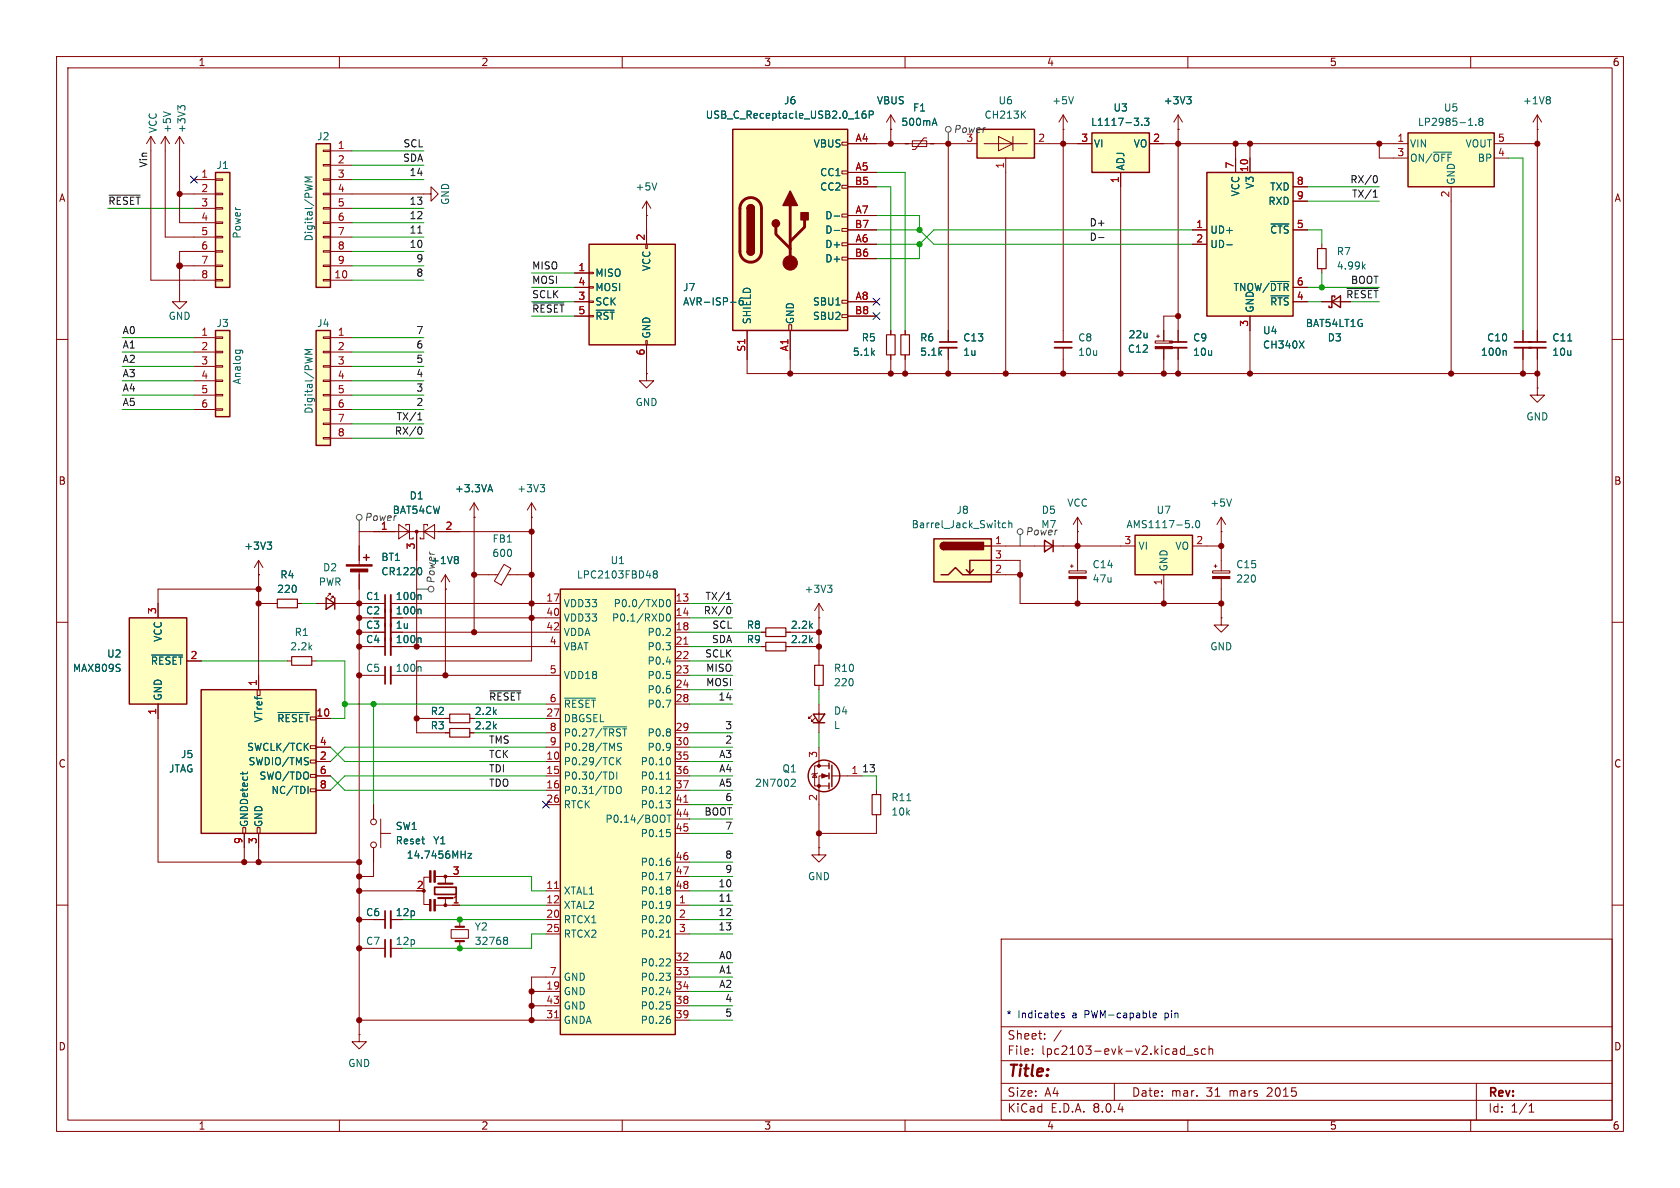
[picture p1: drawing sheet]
<svg xmlns="http://www.w3.org/2000/svg" width="297mm" height="210mm" viewBox="0 0 297 210" stroke-linecap="round" stroke-linejoin="round" font-family="sans-serif">
<defs><g id="words">
<text font-size="2.8" fill="#840000" x="178" y="190.9">Title:</text>
<g font-size="2.1" fill="#840000">
<text x="178" y="184">Sheet:</text>
<text x="178" y="186.7">File:</text>
<text x="184.1" y="186.7">lpc2103-evk-v2.kicad_sch</text>
<text x="178" y="196.9">KiCad</text>
<text x="178" y="194.1">Size:</text>
<text x="184.7" y="194.1">A4</text>
<text x="185.7" y="196.9">E.D.A.</text>
<text x="193.3" y="196.9">8.0.4</text>
<text x="200" y="194.1">Date:</text>
<text x="207" y="194.1">mar.</text>
<text x="213.3" y="194.1">31</text>
<text x="217.5" y="194.1">mars</text>
<text x="224.3" y="194.1">2015</text>
<text x="263" y="194.3">Rev:</text>
<text x="263" y="196.9">Id:</text>
<text x="267.1" y="196.9">1/1</text>
</g>
<g font-size="1.8" fill="#840000">
<text x="35" y="11.9">1</text>
<text x="85" y="11.9">2</text>
<text x="135" y="11.9">3</text>
<text x="185" y="11.9">4</text>
<text x="235" y="11.9">5</text>
<text x="285" y="11.9">6</text>
<text x="10.3" y="35.9">A</text>
<text x="285.3" y="35.9">A</text>
<text x="10.3" y="85.9">B</text>
<text x="285.3" y="85.9">B</text>
<text x="10.3" y="135.9">C</text>
<text x="285.3" y="135.9">C</text>
<text x="10.3" y="185.9">D</text>
<text x="285.3" y="185.9">D</text>
<text x="35" y="199.9">1</text>
<text x="85" y="199.9">2</text>
<text x="135" y="199.9">3</text>
<text x="185" y="199.9">4</text>
<text x="235" y="199.9">5</text>
<text x="285" y="199.9">6</text>
</g>
<g font-size="1.8" fill="#006464">
<text x="27.9" y="23.6" transform="rotate(-90 27.9 23.6)">VCC</text>
<text x="30.4" y="23.6" transform="rotate(-90 30.4 23.6)">+5V</text>
<text x="33" y="23.6" transform="rotate(-90 33 23.6)">+3V3</text>
<text x="124.7" y="21.2">USB_C_Receptacle_USB2.0_16P</text>
<text x="138.5" y="18.6">J6</text>
<text x="154.9" y="18.6">VBUS</text>
<text x="159.3" y="22.5">500mA</text>
<text x="161.3" y="19.9">F1</text>
<text x="173.9" y="21.2">CH213K</text>
<text x="176.4" y="18.6">U6</text>
<text x="185.9" y="18.6">+5V</text>
<text x="192.8" y="22.5">L1117-3.3</text>
<text x="196.7" y="19.9">U3</text>
<text x="205.6" y="18.6">+3V3</text>
<text x="250.6" y="22.5">LP2985-1.8</text>
<text x="255.2" y="19.9">U5</text>
<text x="269.1" y="18.6">+1V8</text>
<text x="56" y="25">J2</text>
<text x="143.7" y="26.3">VBUS</text>
<text x="193.3" y="26.3">VI</text>
<text x="200.3" y="26.3">VO</text>
<text x="249.2" y="26.3">VIN</text>
<text x="249.2" y="28.8">ON/~{OFF}</text>
<text x="259" y="26.3">VOUT</text>
<text x="261.2" y="28.8">BP</text>
<text x="38.2" y="30.1">J1</text>
<text x="112.3" y="33.9">+5V</text>
<text x="144.9" y="31.3">CC1</text>
<text x="144.9" y="33.9">CC2</text>
<text x="199" y="30.2" transform="rotate(-90 199 30.2)">ADJ</text>
<text x="219.3" y="34.8" transform="rotate(-90 219.3 34.8)">VCC</text>
<text x="221.8" y="33.5" transform="rotate(-90 221.8 33.5)">V3</text>
<text x="224.4" y="33.9">TXD</text>
<text x="257.4" y="32.8" transform="rotate(-90 257.4 32.8)">GND</text>
<text x="79.6" y="36.3" transform="rotate(-90 79.6 36.3)">GND</text>
<text x="145.8" y="39">D-</text>
<text x="145.8" y="41.5">D-</text>
<text x="213.9" y="41.5">UD+</text>
<text x="224.1" y="36.4">RXD</text>
<text x="224.4" y="41.5">~{CTS}</text>
<text x="42.8" y="42.3" transform="rotate(-90 42.8 42.3)">Power</text>
<text x="55.5" y="42.8" transform="rotate(-90 55.5 42.8)">Digital/PWM</text>
<text x="145.8" y="44">D+</text>
<text x="145.8" y="46.6">D+</text>
<text x="213.9" y="44">UD-</text>
<text x="236.2" y="45.3">R7</text>
<text x="236.2" y="47.9">4.99k</text>
<text x="105.2" y="49.1">MISO</text>
<text x="105.2" y="51.7">MOSI</text>
<text x="115.2" y="48" transform="rotate(-90 115.2 48)">VCC</text>
<text x="120.7" y="51.7">J7</text>
<text x="218" y="51.7">TNOW/~{DTR}</text>
<text x="29.7" y="56.7">GND</text>
<text x="38.2" y="58">J3</text>
<text x="56" y="58">J4</text>
<text x="105.2" y="54.2">SCK</text>
<text x="105.2" y="56.7">~{RST}</text>
<text x="115.2" y="59.9" transform="rotate(-90 115.2 59.9)">GND</text>
<text x="120.7" y="54.2">AVR-ISP-6</text>
<text x="132.9" y="57.4" transform="rotate(-90 132.9 57.4)">SHIELD</text>
<text x="140.6" y="57.4" transform="rotate(-90 140.6 57.4)">GND</text>
<text x="143.6" y="54.2">SBU1</text>
<text x="143.6" y="56.7">SBU2</text>
<text x="221.8" y="55.4" transform="rotate(-90 221.8 55.4)">GND</text>
<text x="223.2" y="59.3">U4</text>
<text x="224.4" y="54.2">~{RTS}</text>
<text x="230.8" y="58">BAT54LT1G</text>
<text x="150.7" y="63.1">5.1k</text>
<text x="152.2" y="60.6">R5</text>
<text x="162.6" y="60.6">R6</text>
<text x="162.6" y="63.1">5.1k</text>
<text x="170.2" y="63.1">1u</text>
<text x="170.2" y="60.6">C13</text>
<text x="190.5" y="60.6">C8</text>
<text x="190.5" y="63.1">10u</text>
<text x="199.3" y="62.5">C12</text>
<text x="199.4" y="60">22u</text>
<text x="210.8" y="60.6">C9</text>
<text x="210.8" y="63.1">10u</text>
<text x="223.2" y="61.8">CH340X</text>
<text x="234.6" y="60.6">D3</text>
<text x="261.7" y="63.1">100n</text>
<text x="262.8" y="60.6">C10</text>
<text x="274.3" y="60.6">C11</text>
<text x="274.3" y="63.1">10u</text>
<text x="42.8" y="68" transform="rotate(-90 42.8 68)">Analog</text>
<text x="112.3" y="72">GND</text>
<text x="55.5" y="73.2" transform="rotate(-90 55.5 73.2)">Digital/PWM</text>
<text x="269.7" y="74.5">GND</text>
<text x="72.3" y="88.5">D1</text>
<text x="80.3" y="87.2">+3.3VA</text>
<text x="91.3" y="87.2">+3V3</text>
<text x="188.6" y="89.8">VCC</text>
<text x="213.9" y="89.8">+5V</text>
<text x="64.4" y="92.3">Power</text>
<text x="69.3" y="91">BAT54CW</text>
<text x="161.1" y="93.6">Barrel_Jack_Switch</text>
<text x="169" y="91">J8</text>
<text x="184.1" y="91">D5</text>
<text x="199" y="93.6">AMS1117-5.0</text>
<text x="204.4" y="91">U7</text>
<text x="43.1" y="97.4">+3V3</text>
<text x="57" y="101.2">D2</text>
<text x="67.3" y="99.4">BT1</text>
<text x="67.3" y="101.9">CR1220</text>
<text x="76.1" y="99.9">+1V8</text>
<text x="86.9" y="98.7">600</text>
<text x="87" y="96.1">FB1</text>
<text x="107.8" y="99.9">U1</text>
<text x="193" y="100.6">C14</text>
<text x="201.2" y="97.4">VI</text>
<text x="206.6" y="101.1" transform="rotate(-90 206.6 101.1)">GND</text>
<text x="207.7" y="97.4">VO</text>
<text x="218.4" y="100.6">C15</text>
<text x="48.9" y="105">220</text>
<text x="49.5" y="102.5">R4</text>
<text x="56.3" y="103.7">PWR</text>
<text x="64.6" y="106.3">C1</text>
<text x="69.9" y="106.3">100n</text>
<text x="99.6" y="107.5">VDD33</text>
<text x="101.9" y="102.5">LPC2103FBD48</text>
<text x="108.4" y="107.5">P0.0/TXD0</text>
<text x="142.1" y="105">+3V3</text>
<text x="193" y="103.2">47u</text>
<text x="218.4" y="103.2">220</text>
<text x="28.8" y="113.6" transform="rotate(-90 28.8 113.6)">VCC</text>
<text x="52" y="112.6">R1</text>
<text x="64.6" y="113.9">C4</text>
<text x="64.6" y="108.8">C2</text>
<text x="64.6" y="111.4">C3</text>
<text x="69.9" y="113.9">100n</text>
<text x="69.9" y="108.8">100n</text>
<text x="69.9" y="111.4">1u</text>
<text x="99.6" y="110.1">VDD33</text>
<text x="99.6" y="112.6">VDDA</text>
<text x="108.1" y="110.1">P0.1/RXD0</text>
<text x="114.4" y="112.6">P0.2</text>
<text x="131.9" y="113.9">R9</text>
<text x="131.9" y="111.4">R8</text>
<text x="139.7" y="113.9">2.2k</text>
<text x="139.7" y="111.4">2.2k</text>
<text x="12.8" y="119">MAX809S</text>
<text x="18.8" y="116.4">U2</text>
<text x="26.6" y="117.7">~{RESET}</text>
<text x="51.2" y="115.2">2.2k</text>
<text x="64.6" y="119">C5</text>
<text x="69.9" y="119">100n</text>
<text x="99.6" y="115.2">VBAT</text>
<text x="114.4" y="115.2">P0.3</text>
<text x="114.4" y="117.7">P0.4</text>
<text x="147.3" y="119">R10</text>
<text x="213.9" y="115.2">GND</text>
<text x="28.8" y="124" transform="rotate(-90 28.8 124)">GND</text>
<text x="99.6" y="120.2">VDD18</text>
<text x="99.6" y="125.3">~{RESET}</text>
<text x="114.4" y="120.2">P0.5</text>
<text x="114.4" y="122.8">P0.6</text>
<text x="114.4" y="125.3">P0.7</text>
<text x="147.3" y="121.5">220</text>
<text x="46.6" y="127.8" transform="rotate(-90 46.6 127.8)">VTref</text>
<text x="48.9" y="127.9">~{RESET}</text>
<text x="76" y="126.6">R2</text>
<text x="76" y="129.1">R3</text>
<text x="83.8" y="126.6">2.2k</text>
<text x="83.8" y="129.1">2.2k</text>
<text x="99.6" y="127.9">DBGSEL</text>
<text x="99.6" y="130.4">P0.27/~{TRST}</text>
<text x="114.4" y="130.4">P0.8</text>
<text x="147.3" y="126.5">D4</text>
<text x="147.3" y="129.1">L</text>
<text x="29.8" y="136.8">JTAG</text>
<text x="31.9" y="134.2">J5</text>
<text x="43.6" y="132.9">SWCLK/TCK</text>
<text x="43.8" y="135.5">SWDIO/TMS</text>
<text x="99.6" y="135.5">P0.29/TCK</text>
<text x="99.6" y="132.9">P0.28/TMS</text>
<text x="113.2" y="135.5">P0.10</text>
<text x="114.4" y="132.9">P0.9</text>
<text x="138.2" y="136.8">Q1</text>
<text x="45.8" y="138">SWO/TDO</text>
<text x="47.9" y="140.6">NC/TDI</text>
<text x="99.6" y="138">P0.30/TDI</text>
<text x="99.6" y="140.6">P0.31/TDO</text>
<text x="99.6" y="143.1">RTCK</text>
<text x="113.2" y="138">P0.11</text>
<text x="113.2" y="140.6">P0.12</text>
<text x="113.2" y="143.1">P0.13</text>
<text x="133.4" y="139.3">2N7002</text>
<text x="157.5" y="141.8">R11</text>
<text x="44" y="146.3" transform="rotate(-90 44 146.3)">GNDDetect</text>
<text x="46.6" y="146.3" transform="rotate(-90 46.6 146.3)">GND</text>
<text x="69.9" y="146.9">SW1</text>
<text x="69.9" y="149.5">Reset</text>
<text x="76.5" y="149.5">Y1</text>
<text x="106.9" y="145.6">P0.14/BOOT</text>
<text x="113.2" y="148.2">P0.15</text>
<text x="157.5" y="144.4">10k</text>
<text x="71.8" y="152">14.7456MHz</text>
<text x="113.2" y="153.3">P0.16</text>
<text x="113.2" y="155.8">P0.17</text>
<text x="142.7" y="155.8">GND</text>
<text x="99.6" y="158.3">XTAL1</text>
<text x="99.6" y="160.9">XTAL2</text>
<text x="113.2" y="160.9">P0.19</text>
<text x="113.2" y="158.3">P0.18</text>
<text x="64.6" y="162.2">C6</text>
<text x="64.6" y="167.2">C7</text>
<text x="69.9" y="162.2">12p</text>
<text x="69.9" y="167.2">12p</text>
<text x="83.8" y="164.7">Y2</text>
<text x="83.8" y="167.2">32768</text>
<text x="99.6" y="163.4">RTCX1</text>
<text x="99.6" y="166">RTCX2</text>
<text x="113.2" y="163.4">P0.20</text>
<text x="113.2" y="166">P0.21</text>
<text x="99.6" y="173.6">GND</text>
<text x="113.2" y="171">P0.22</text>
<text x="113.2" y="173.6">P0.23</text>
<text x="99.6" y="176.1">GND</text>
<text x="99.6" y="178.7">GND</text>
<text x="113.2" y="176.1">P0.24</text>
<text x="113.2" y="178.7">P0.25</text>
<text x="99.6" y="181.2">GNDA</text>
<text x="113.2" y="181.2">P0.26</text>
<text x="61.5" y="188.8">GND</text>
</g>
<g font-size="1.8" fill="#484848">
<text x="168.5" y="23.7">Power</text>
<text x="170.7" y="25.1">3</text>
<text x="181.2" y="94.8">Power</text>
<text x="184" y="93.6">M7</text>
<text x="77.1" y="103.3" transform="rotate(-90 77.1 103.3)">Power</text>
</g>
<g font-size="1.8" fill="#0f0f0f">
<text x="26.1" y="29.7" transform="rotate(-90 26.1 29.7)">Vin</text>
<text x="71.2" y="28.7">SDA</text>
<text x="71.2" y="26.1">SCL</text>
<text x="72.3" y="31.2">14</text>
<text x="238.6" y="32.5">RX/0</text>
<text x="238.9" y="35">TX/1</text>
<text x="19" y="36.3">~{RESET}</text>
<text x="72.3" y="38.8">12</text>
<text x="72.3" y="41.4">11</text>
<text x="72.3" y="36.3">13</text>
<text x="192.5" y="40.1">D+</text>
<text x="72.3" y="43.9">10</text>
<text x="73.5" y="46.5">9</text>
<text x="94" y="47.7">MISO</text>
<text x="192.5" y="42.6">D-</text>
<text x="73.5" y="49">8</text>
<text x="94" y="52.8">SCLK</text>
<text x="94" y="50.3">MOSI</text>
<text x="237.9" y="52.8">~{RESET}</text>
<text x="238.7" y="50.3">BOOT</text>
<text x="21.6" y="59.2">A0</text>
<text x="73.5" y="59.2">7</text>
<text x="94" y="55.3">~{RESET}5</text>
<text x="21.6" y="64.2">A2</text>
<text x="21.6" y="61.7">A1</text>
<text x="73.5" y="61.7">6</text>
<text x="73.5" y="64.2">5</text>
<text x="21.6" y="66.8">A3</text>
<text x="21.6" y="69.3">A4</text>
<text x="21.6" y="71.9">A5</text>
<text x="73.5" y="71.9">2</text>
<text x="73.5" y="69.3">3</text>
<text x="73.5" y="66.8">4</text>
<text x="69.7" y="76.9">RX/0</text>
<text x="70" y="74.4">TX/1</text>
<text x="124.6" y="106.1">TX/1</text>
<text x="124.3" y="108.7">RX/0</text>
<text x="125.8" y="113.8">SDA</text>
<text x="125.8" y="111.2">SCL</text>
<text x="124.6" y="116.3">SCLK</text>
<text x="124.7" y="118.8">MISO</text>
<text x="86.4" y="123.9">~{RESET}</text>
<text x="124.7" y="121.4">MOSI</text>
<text x="126.9" y="123.9">14</text>
<text x="86.4" y="131.5">TMS</text>
<text x="128.1" y="129">3</text>
<text x="128.1" y="131.5">2</text>
<text x="86.4" y="134.1">TCK</text>
<text x="86.4" y="136.6">TDI</text>
<text x="127" y="134.1">A3</text>
<text x="127" y="136.6">A4</text>
<text x="152.3" y="136.6">13</text>
<text x="86.4" y="139.2">TDO</text>
<text x="127" y="139.2">A5</text>
<text x="128.1" y="141.7">6</text>
<text x="124.4" y="144.2">BOOT</text>
<text x="128.1" y="146.8">7</text>
<text x="128.1" y="151.9">8</text>
<text x="128.1" y="154.4">9</text>
<text x="126.9" y="159.5">11</text>
<text x="126.9" y="156.9">10</text>
<text x="126.9" y="164.6">13</text>
<text x="126.9" y="162">12</text>
<text x="127" y="172.2">A1</text>
<text x="127" y="169.6">A0</text>
<text x="127" y="174.7">A2</text>
<text x="128.1" y="179.8">5</text>
<text x="128.1" y="177.3">4</text>
</g>
<g font-size="1.8" fill="#a90000">
<text x="59.6" y="26.4">1</text>
<text x="59.6" y="29">2</text>
<text x="151.1" y="25.1">A4</text>
<text x="177.5" y="29.9" transform="rotate(-90 177.5 29.9)">1</text>
<text x="183.4" y="25.1">2</text>
<text x="191.1" y="25.1">3</text>
<text x="203.8" y="25.1">2</text>
<text x="218.2" y="29.9" transform="rotate(-90 218.2 29.9)">7</text>
<text x="246.9" y="25.1">1</text>
<text x="246.9" y="27.7">3</text>
<text x="264.7" y="27.7">4</text>
<text x="264.7" y="25.1">5</text>
<text x="35.5" y="31.5">1</text>
<text x="35.5" y="34">2</text>
<text x="59.6" y="31.5">3</text>
<text x="59.6" y="34">4</text>
<text x="151.1" y="32.8">B5</text>
<text x="151.1" y="30.2">A5</text>
<text x="197.9" y="32.5" transform="rotate(-90 197.9 32.5)">1</text>
<text x="220.7" y="30.5" transform="rotate(-90 220.7 30.5)">10</text>
<text x="229.2" y="32.8">8</text>
<text x="229.2" y="35.3">9</text>
<text x="256.3" y="35" transform="rotate(-90 256.3 35)">2</text>
<text x="35.5" y="36.6">3</text>
<text x="35.5" y="39.1">4</text>
<text x="35.5" y="41.7">5</text>
<text x="59.6" y="36.6">5</text>
<text x="59.6" y="39.1">6</text>
<text x="59.6" y="41.7">7</text>
<text x="151.1" y="40.4">B7</text>
<text x="151.1" y="37.8">A7</text>
<text x="211.4" y="40.4">1</text>
<text x="229.2" y="40.4">5</text>
<text x="35.5" y="44.2">6</text>
<text x="35.5" y="46.7">7</text>
<text x="59.6" y="44.2">8</text>
<text x="59.6" y="46.7">9</text>
<text x="114" y="42.6" transform="rotate(-90 114 42.6)">2</text>
<text x="151.1" y="45.5">B6</text>
<text x="151.1" y="42.9">A6</text>
<text x="211.4" y="42.9">2</text>
<text x="35.5" y="49.3">8</text>
<text x="59" y="49.3">10</text>
<text x="102.2" y="48">1</text>
<text x="102.2" y="53.1">3</text>
<text x="102.2" y="50.5">4</text>
<text x="151.1" y="53.1">A8</text>
<text x="229.2" y="53.1">4</text>
<text x="229.2" y="50.5">6</text>
<text x="35.5" y="59.4">1</text>
<text x="59.6" y="59.4">1</text>
<text x="102.2" y="55.6">5</text>
<text x="151.1" y="55.6">B8</text>
<text x="220.7" y="57.9" transform="rotate(-90 220.7 57.9)">3</text>
<text x="35.5" y="62">2</text>
<text x="35.5" y="64.5">3</text>
<text x="59.6" y="62">2</text>
<text x="59.6" y="64.5">3</text>
<text x="114" y="62.9" transform="rotate(-90 114 62.9)">6</text>
<text x="131.8" y="62.3" transform="rotate(-90 131.8 62.3)">S1</text>
<text x="139.4" y="62.2" transform="rotate(-90 139.4 62.2)">A1</text>
<text x="35.5" y="67.1">4</text>
<text x="35.5" y="69.6">5</text>
<text x="59.6" y="67.1">4</text>
<text x="59.6" y="69.6">5</text>
<text x="35.5" y="72.1">6</text>
<text x="59.6" y="72.1">6</text>
<text x="59.6" y="74.7">7</text>
<text x="59.6" y="77.2">8</text>
<text x="67.2" y="93.7">1</text>
<text x="78.7" y="93.7">2</text>
<text x="73.4" y="97.2" transform="rotate(-90 73.4 97.2)">3</text>
<text x="175.8" y="96.3">1</text>
<text x="175.8" y="101.3">2</text>
<text x="175.8" y="98.8">3</text>
<text x="198.7" y="96.3">3</text>
<text x="211.4" y="96.3">2</text>
<text x="96.5" y="106.4">17</text>
<text x="119.3" y="106.4">13</text>
<text x="205.5" y="103.6" transform="rotate(-90 205.5 103.6)">1</text>
<text x="27.7" y="108.7" transform="rotate(-90 27.7 108.7)">3</text>
<text x="96.5" y="109">40</text>
<text x="96.5" y="111.5">42</text>
<text x="119.3" y="109">14</text>
<text x="119.3" y="111.5">18</text>
<text x="33.6" y="116.6">2</text>
<text x="97.1" y="114">4</text>
<text x="97.1" y="119.1">5</text>
<text x="119.3" y="114">21</text>
<text x="119.3" y="116.6">22</text>
<text x="119.3" y="119.1">23</text>
<text x="45.5" y="121.4" transform="rotate(-90 45.5 121.4)">1</text>
<text x="97.1" y="124.2">6</text>
<text x="119.3" y="121.7">24</text>
<text x="119.3" y="124.2">28</text>
<text x="27.7" y="126.4" transform="rotate(-90 27.7 126.4)">1</text>
<text x="55.8" y="126.7">10</text>
<text x="56.4" y="131.8">4</text>
<text x="96.5" y="126.7">27</text>
<text x="97.1" y="129.3">8</text>
<text x="97.1" y="131.8">9</text>
<text x="119.3" y="129.3">29</text>
<text x="119.3" y="131.8">30</text>
<text x="56.4" y="134.4">2</text>
<text x="56.4" y="136.9">6</text>
<text x="96.5" y="134.4">10</text>
<text x="96.5" y="136.9">15</text>
<text x="119.3" y="134.4">35</text>
<text x="119.3" y="136.9">36</text>
<text x="144.5" y="134.1" transform="rotate(-90 144.5 134.1)">3</text>
<text x="150.4" y="136.9">1</text>
<text x="56.4" y="139.4">8</text>
<text x="96.5" y="139.4">16</text>
<text x="96.5" y="142">26</text>
<text x="119.3" y="139.4">37</text>
<text x="119.3" y="142">41</text>
<text x="144.5" y="141.7" transform="rotate(-90 144.5 141.7)">2</text>
<text x="42.9" y="149.3" transform="rotate(-90 42.9 149.3)">9</text>
<text x="45.5" y="149.3" transform="rotate(-90 45.5 149.3)">3</text>
<text x="119.3" y="144.5">44</text>
<text x="119.3" y="147.1">45</text>
<text x="79.9" y="154.7">3</text>
<text x="119.3" y="152.1">46</text>
<text x="119.3" y="154.7">47</text>
<text x="73.6" y="157.2">2</text>
<text x="79.9" y="159.8">1</text>
<text x="96.5" y="157.2">11</text>
<text x="96.5" y="159.8">12</text>
<text x="119.3" y="157.2">48</text>
<text x="119.9" y="159.8">1</text>
<text x="96.5" y="162.3">20</text>
<text x="96.5" y="164.8">25</text>
<text x="119.9" y="162.3">2</text>
<text x="119.9" y="164.8">3</text>
<text x="97.1" y="172.5">7</text>
<text x="119.3" y="169.9">32</text>
<text x="119.3" y="172.5">33</text>
<text x="96.5" y="175">19</text>
<text x="96.5" y="177.5">43</text>
<text x="119.3" y="175">34</text>
<text x="119.3" y="177.5">38</text>
<text x="96.5" y="180.1">31</text>
<text x="119.3" y="180.1">39</text>
</g>
<g font-size="1.8" fill="#0000c2">
<text x="177.8" y="180.1">*</text>
<text x="179.9" y="180.1">Indicates</text>
<text x="189.7" y="180.1">a</text>
<text x="192" y="180.1">PWM-capable</text>
<text x="206.4" y="180.1">pin</text>
</g>
</g></defs>
<g fill="none" stroke="#840000" stroke-width=".18">
<path d="M10 10h277v190h-277zM12 12h273v186h-273zM60 10v2M110 10v2M160 10v2M210 10v2M260 10v2M271.8 22.9h.1M271.8 20.3l-.8 1.3M271.8 20.3v2.6M271.8 20.3l.7 1.3M10 60h2"/>
<path d="M157.5 58.4v.8M160 58.4v.8M167.6 58.4v2.1M285 60h2M114.3 66v1.3h1.3l-1.3 1.3-1.3-1.3h1.3M114.3 66h.1M157.5 62.7v.8M160 62.7v.8M167.6 61.5v2M271.8 68.6v1.3h1.2l-1.2 1.2-1.3-1.2h1.3M271.8 68.6h.1M189.5 99.8v.5"/>
<path d="M190.5 99.1v1.8M10 110h2M189 100.9h3v.4h-3zM189.2 100.1h.5M190.5 102.3v1.8M215.9 109.2v1.3h1.3l-1.3 1.3-1.3-1.3h1.3M215.9 109.2h.1M285 110h2M10 160h2M285 160h2M66 162.6h2.1M66 167.6h2.1"/>
<path d="M69.1 162.6h2M69.1 167.6h2M177 166h108v32h-108zM60 198v2M110 198v2M160 198v2M177 194.5h108M177 191.5h108M177 187.5h108M177 181.5h108M182.5 186.3v.1M182.5 185.5v.1"/>
<path d="M184.7 183.6v.1M184.7 182.8v.1M187.6 182.1l-1.3 2M197 191.5v3M208.7 186.1l.3 .3 .4-.1M209.4 184.9v1.5M209.4 185.5l-.4-.1-.3 .3M209.7 186.5h1.2M210 198v2M211.7 185.5l-.3-.1-.2 .2v.2l.5 .2v.3h-.5M213.1 185.5l-.4-.1-.3 .3v.4l.1 .2h.6M213.7 185.5l.3-.1 .3 .1 .1 .9"/>
<path d="M213.7 184.9v1.5M260 198v2M261 191.5v6.5M270.3 196.6h.9M270.3 195.5l.4-.4v1.5"/>
</g>
<path d="M273.8 17.1l.3 .2-.3 .3 .3 .3v.2l-.3 .3" fill="none" stroke="#006464" stroke-width=".18"/>
<path d="M166.1 61.5h3.1M69.1 161v3.1M69.1 166.1v3.1" fill="none" stroke="#840000" stroke-width=".33"/>
<path d="M166.1 60.5h3.1M68.1 161v3.1M68.1 166.1v3.1" fill="none" stroke="#840000" stroke-width=".3"/>
<path d="M156.7 59.2h1.5v3.5h-1.5zM159.3 59.2h1.5v3.5h-1.5z" fill="none" stroke="#840000" stroke-width=".2"/>
<path d="M189 101.9h3v.4h-3z" fill="#840000" stroke="#840000" stroke-width=".18"/>
<path d="M200.7 94.6h10.1v7h-10.1z" fill="#ffffc2"/>
<path d="M200.7 94.6h10.1v7h-10.1z" fill="none" stroke="#840000" stroke-width=".25"/>
<path d="M271.8 58.4v2.1M271.8 61.5v2M190.5 94h.1M190.5 91.4l-.8 1.3M190.5 91.4v2.6M190.5 91.4l.8 1.3M198.1 96.5h2.6M210.8 96.5h2.6M205.7 101.6v2.5" fill="none" stroke="#840000" stroke-width=".18"/>
<path d="M277.2 60.3h.7M210.8 93.2v.1M211.5 92.1l.2-.1a.68 .68 0 0 1 .4 .7 .68 .68 0 0 1-.4 .6l-.2-.1-.1-.4z" fill="none" stroke="#006464" stroke-width=".18"/>
<path d="M270.3 61.5h3" fill="none" stroke="#840000" stroke-width=".33"/>
<path d="M270.3 60.5h3" fill="none" stroke="#840000" stroke-width=".3"/>
<path d="M129.5 22.9h20.4v35.5h-20.4z" fill="#ffffc2"/>
<g fill="none" stroke="#840000" stroke-width=".18">
<path d="M74.9 34.3h1.3v-1.3l1.3 1.3-1.3 1.3v-1.3M114.3 38.1h.1M114.3 35.6l-.8 1.2M114.3 35.6v2.5M114.3 35.6l.8 1.2M148.8 37.8h1.1v.6h-1.1zM148.8 32.8h1.1v.5h-1.1zM148.8 30.2h1.1v.5h-1.1zM148.8 25.1h1.1v.6h-1.1zM149.9 25.4h5M149.9 30.5h5M149.9 38.1h5"/>
<path d="M149.9 33h5M157.5 22.9h.1M157.5 20.3l-.8 1.3M157.5 20.3v2.6M157.5 20.3l.7 1.3M132.1 58.4v5.1M139.4 57.4h.6v1h-.6zM139.7 58.4v5.1M148.8 55.6h1.1v.5h-1.1zM148.8 53.1h1.1v.5h-1.1zM148.8 45.5h1.1v.5h-1.1zM148.8 42.9h1.1v.5h-1.1z"/>
<path d="M148.8 40.4h1.1v.5h-1.1zM149.9 43.2h5M149.9 53.3h5M149.9 45.7h5M149.9 40.6h5M149.9 55.9h5M188 58.4v2.1M188 61.5v2"/>
</g>
<path d="M129.5 22.9h20.4v35.5h-20.4zM132.1 36.8a.64 .64 0 0 1 .6-.6 .64 .64 0 0 1 .6 .6M132.1 44.5a.64 .64 0 0 0 .6 .6 .64 .64 0 0 0 .6-.6" fill="none" stroke="#840000" stroke-width=".25"/>
<path d="M131.4 35.5a1.9 1.9 0 0 1 2-.4 1.9 1.9 0 0 1 1.2 1.7v7.7a1.91 1.91 0 0 1-1.9 1.8 1.91 1.91 0 0 1-1.9-1.8v-7.8l.2-.7zM139.7 36.3v10.2M142.2 38.9v1.2l-2.5 2.6M137.2 40.1v1.3l2.5 2.5" fill="none" stroke="#840000" stroke-width=".51"/>
<g fill="#840000" stroke="#840000" stroke-width=".25">
<path d="M132.1 44.5h1.2a.64 .64 0 0 1-.6 .6 .64 .64 0 0 1-.6-.6z"/>
<path d="M132.1 36.8h1.2v7.7h-1.2z"/>
<path d="M132.3 36.4a.64 .64 0 0 1 .7-.2 .64 .64 0 0 1 .3 .6h-1.2z"/>
<path d="M139.7 33.8l1.3 2.5h-2.6z"/>
<path d="M141.6 37.6h1.3v1.3h-1.3z"/>
<circle cx="137.2" cy="39.5" r=".63"/>
</g>
<circle cx="139.7" cy="46.5" r="1.27" fill="#840000" stroke="#840000" stroke-width=".18"/>
<path d="M153 19.6l-.4 .1a.86 .86 0 0 0 0 1.2l.5-.1v-.4l-.2-.3-.4 .1-.1 .2M116.1 32.3l-.4 1.3M147.5 38.2h.9M153.7 20.3l.6-.1 .1-.1-.1-.3-.6-.2v1.3M147.5 40.7h.9" fill="none" stroke="#006464" stroke-width=".18"/>
<path d="M186.4 61.5h3.1" fill="none" stroke="#840000" stroke-width=".33"/>
<path d="M186.4 60.5h3.1" fill="none" stroke="#840000" stroke-width=".3"/>
<path d="M172.7 22.9h10.2v5h-10.2z" fill="#ffffc2"/>
<path d="M172.7 22.9h10.2v5h-10.2z" fill="none" stroke="#840000" stroke-width=".25"/>
<g fill="none" stroke="#840000" stroke-width=".18">
<path d="M160 25.4h5.1M161.3 24.9h2.5v1h-2.5zM163.8 24.4h-.5l-1.5 2h-.5M170.2 25.4h2.5M174 25.4h7.6M176.5 24.1l2.6 1.3-2.6 1.3zM177.8 27.9v2.6M179.1 24.1v2.6M182.9 25.4h2.5M214.9 99.8v.5M215.9 94h.1M215.9 91.4v2.6"/>
<path d="M215.9 99.1v1.8M215.9 91.4l-.8 1.3M215.9 91.4l.8 1.3M144.8 116.8v.8M214.4 100.9h3v.4h-3zM214.6 100.1h.5M215.9 102.3v1.8M144.8 121.2v.7M144.8 149.9v1.2h1.2l-1.2 1.3-1.3-1.3h1.3M144.8 149.9h.1M63.5 182.9v1.3h1.3l-1.3 1.2-1.3-1.2h1.3M63.5 182.9h.1"/>
</g>
<path d="M181.3 19.6l-.7 .8M164.9 21.8h.6M165.2 20.9l.4 1.3M180.8 20.2l.5 .7M217.7 88.2l-.4 1.3" fill="none" stroke="#006464" stroke-width=".18"/>
<path d="M214.4 101.9h3v.4h-3z" fill="#840000" stroke="#840000" stroke-width=".18"/>
<path d="M144 117.6h1.5v3.6h-1.5z" fill="none" stroke="#840000" stroke-width=".2"/>
<path d="M99.1 104.1h20.3v78.8h-20.3z" fill="#ffffc2"/>
<g fill="none" stroke="#840000" stroke-width=".25">
<path d="M184.7 95.5l1.5 1-1.5 1zM186.2 95.5v2M99.1 104.1h20.3v78.8h-20.3zM143.8 126.2h2l-1 1.6zM143.8 127.8h2M146.6 134.9v1M146.6 136.7v1M146.6 138.4v1M147.1 135.3v3.8"/>
<circle cx="145.7" cy="137.2" r="2.79"/>
</g>
<g fill="none" stroke="#840000" stroke-width=".18">
<path d="M182.9 96.5h5.1M96.5 106.7h2.6M96.5 109.2h2.6M96.5 111.8h2.6M96.5 114.3h2.6M96.5 119.4h2.6M119.4 106.7h2.5M119.4 109.2h2.5M119.4 111.8h2.5M119.4 114.3h2.5M119.4 116.8h2.5M119.4 119.4h2.5"/>
<path d="M96.5 134.6h2.6M96.5 137.2h2.6M96.5 139.7h2.6M96.5 127h2.6M96.5 124.5h2.6M96.5 129.5h2.6M96.5 132.1h2.6M119.4 134.6h2.5M119.4 137.2h2.5M119.4 139.7h2.5M119.4 121.9h2.5M119.4 124.5h2.5"/>
<path d="M119.4 129.5h2.5M119.4 132.1h2.5M143.5 126.5l-.5 .5v-.3v.3h.3M144 136.8l.4 .6h-.8zM144 127l-.5 .5v-.2v.2h.3M144.5 136.7l-.1 .1h-.8l-.1 .1M144.8 124.5v5M144.8 132.1v3.3M146.6 137.2h-1.8v5M146.6 135.4h-2.6v3.5h2.6M147.1 137.2h5.3M96.5 157.5h2.6"/>
<path d="M96.5 142.2h2.6M119.4 157.5h2.5M119.4 142.2h2.5M119.4 144.8h2.5M119.4 147.3h2.5M119.4 152.4h2.5M119.4 154.9h2.5M96.5 160h2.6M96.5 175.3h2.6M96.5 162.6h2.6M96.5 165.1h2.6M96.5 172.7h2.6"/>
<path d="M96.5 177.8h2.6M119.4 160h2.5M119.4 175.3h2.5M119.4 162.6h2.5M119.4 165.1h2.5M119.4 170.2h2.5M119.4 172.7h2.5M119.4 177.8h2.5M96.5 180.3h2.6M119.4 180.3h2.5"/>
</g>
<g fill="none" stroke="#006464" stroke-width=".18">
<path d="M115.7 101.5l-.2 .2v.4l.2 .1 .4-.1 .1-.2v-.2l-.2-.2M115.7 101.5l-.2-.3 .2-.3h.3l.2 .3-.2 .3M115.7 101.5h.3M117.8 117h.8M117.9 106.1l.2-.1a.68 .68 0 0 1 .4 .6 .68 .68 0 0 1-.4 .7l-.2-.2-.1-.3zM117.9 108.7l.2-.2a.68 .68 0 0 1 .4 .7 .68 .68 0 0 1-.4 .6l-.2-.1-.1-.4zM99.8 123.4h5.5M106.6 128.5h4.2M107.8 136.5a.64 .64 0 0 1 .7 .6 .64 .64 0 0 1-.7 .6M109 133.9v1.3M109 136.5v1.2M109 139.2l.3-.2a.43 .43 0 0 1 .5 .4v.5a.42 .42 0 0 1-.4 .4 .42 .42 0 0 1-.4-.4z"/>
<path d="M109.2 134.5l.6 .7M109.8 133.9l-.8 .8M109.9 131.5l-.5-.1-.2 .2 .1 .3 .5 .3v.3l-.2 .2-.4-.1M117.7 123.8h.9l-.6 1.2M117.8 137.7h.7M118 136.7l.2-.2v1.2M118.2 133.9a.79 .79 0 0 1 0 1.3M118.3 139l.2 .3v.3l-.8 .7h.8M140.1 137.7l.4 .1 .1 .3-.8 .9h.8M117.7 141.5h.8l-.4 .5M117.7 154.2h.9l-.6 1.3M117.9 146.6h.6"/>
<path d="M117.9 144.1h.8M118.2 151.7h.2M118.3 159.3l.2 .2a1.03 1.03 0 0 1-.2 1M118.3 142l.2 .3v.3l-.2 .2M118.3 147.1l.2 .3v.3l-.2 .2M118.3 152.2l.2 .2v.3l-.2 .3M118.3 156.8l.2 .2-.2 .3 .2 .3v.2l-.2 .3M118.3 144.1v1.3M118.5 159.9l-.2 .2M117.7 172h.8l-.4 .5M117.8 165.7h.7M117.8 175.4h.8"/>
<path d="M117.9 177.1h.6M118 164.6l.2-.2v1.3M118.2 179.6h.2M118.2 161.9a.79 .79 0 0 1 0 1.2M118.3 169.5l.2 .2v.3l-.8 .8h.8M118.3 172.5l.2 .3v.3l-.2 .2M118.3 177.6l.2 .2v.3l-.2 .3M118.4 175v.8M118.3 180.1l.2 .3v.3l-.2 .2"/>
</g>
<path d="M120.9 113.9h.7M98 157.1h.8M120.9 141.8h.7M98 179.9h.8" fill="none" stroke="#a90000" stroke-width=".18"/>
<g fill="#840000" stroke="#840000" stroke-width=".18">
<path d="M145.3 136.8l1 .4-1 .3z"/>
<circle cx="144.8" cy="138.9" r=".25"/>
<circle cx="144.8" cy="135.4" r=".25"/>
</g>
<path d="M165.1 95.3h10.2v7.6h-10.2z" fill="#ffffc2"/>
<path d="M165.1 95.3h10.2v7.6h-10.2zM166.9 95.9a.64 .64 0 0 0-.7 .6 .64 .64 0 0 0 .7 .7M174 96.5h1.3M175.3 99.1h-3.9v2.2l-.6-.6M166.4 101.6h1.2l1.3-1.3 1.3 1.3h5.1M172.1 100.7l-.7 .6" fill="none" stroke="#840000" stroke-width=".25"/>
<g fill="#840000" stroke="#840000" stroke-width=".25">
<path d="M166.4 96.1l.5-.2v1.3a.63 .63 0 0 1-.6-.4 .63 .63 0 0 1 .1-.7z"/>
<path d="M166.9 95.9h7v1.3h-7z"/>
</g>
<g fill="none" stroke="#840000" stroke-width=".18">
<path d="M208.3 58.4v2.1M208.3 61.5v2M175.3 96.5h2.5M175.3 99.1h2.5M175.3 101.6h2.5M66 142.2v2.6M66 149.9v2.5M67.3 147.3h1.8M67.3 144.8v5.1M75.9 155.1h-1v4.8h1.2M77 154.9h3M78.7 154.9v1.3"/>
<path d="M78.7 158.9v1.1M77 160h4.3M79.8 164.3h3v1.6h-3zM81.3 162.6v1.2M81.3 166.4v1.2"/>
<circle cx="66" cy="149.4" r=".51"/>
<circle cx="66" cy="145.3" r=".51"/>
</g>
<path d="M177.8 92.5l-.4-.1-.2 .3 .1 .5h.5M178.3 92.6l.2-.2 .3 .1 .1 .8M178.3 92v1.3M82.7 150.9h.7l-.7 .8h.7M89.3 165.7h.3l.1 .2-.2 .3M89.3 166.2h.2M89.5 166.2l.2 .1v.4l-.1 .2h-.3" fill="none" stroke="#006464" stroke-width=".18"/>
<path d="M206.8 61.5h3" fill="none" stroke="#840000" stroke-width=".33"/>
<path d="M206.8 60.5h3M76.8 156.8h3.8v1.3h-3.8z" fill="none" stroke="#840000" stroke-width=".3"/>
<g fill="#840000" stroke="#840000" stroke-width=".18">
<path d="M75.9 159h.3v2h-.3z"/>
<path d="M76.7 159h.3v2h-.3z"/>
<path d="M75.9 153.9h.3v2.1h-.3z"/>
<path d="M76.7 153.9h.3v2.1h-.3z"/>
<circle cx="78.7" cy="160" r=".25"/>
<circle cx="74.9" cy="157.5" r=".25"/>
<circle cx="78.7" cy="154.9" r=".25"/>
</g>
<path d="M77.5 158.8h2.5M77.5 156.2h2.5M80.5 166.4h1.5M80.5 163.8h1.5" fill="none" stroke="#840000" stroke-width=".38"/>
<path d="M55.9 25.4h2.5v25.4h-2.5z" fill="#ffffc2"/>
<g fill="none" stroke="#840000" stroke-width=".18">
<path d="M57.1 39.2h1.3v.3h-1.3zM57.1 36.7h1.3v.3h-1.3zM57.1 34.2h1.3v.2h-1.3zM57.1 31.6h1.3v.3h-1.3zM57.1 29.1h1.3v.2h-1.3zM57.1 26.5h1.3v.3h-1.3zM58.4 26.7h3.8M58.4 29.2h3.8M58.4 31.8h3.8M58.4 34.3h3.8M58.4 36.8h3.8M58.4 39.4h3.8"/>
<path d="M31.7 52.1v1.2h1.3l-1.3 1.3-1.2-1.3h1.2M57.1 49.4h1.3v.3h-1.3zM57.1 46.9h1.3v.2h-1.3zM57.1 44.3h1.3v.3h-1.3zM57.1 41.8h1.3v.2h-1.3zM58.4 49.5h3.8M58.4 41.9h3.8M58.4 44.5h3.8M58.4 47h3.8"/>
</g>
<path d="M55.9 25.4h2.5v25.4h-2.5z" fill="none" stroke="#840000" stroke-width=".25"/>
<path d="M55.2 31.3h-1.3l.9 .4-.9 .4h1.3" fill="none" stroke="#006464" stroke-width=".18"/>
<path d="M38.1 30.5h2.5v20.3h-2.5z" fill="#ffffc2"/>
<g fill="none" stroke="#840000" stroke-width=".18">
<path d="M29.2 24.1l-.8 1.3M29.2 24.1v2.6M29.2 24.1l.8 1.3M31.7 24.1l-.7 1.3M31.7 24.1v2.6M31.7 24.1l.8 1.3M34.3 31.8h3.8M34.3 34.3h3.8M34.3 36.8h3.8M34.3 39.4h3.8M38.1 39.2h1.3v.3h-1.3zM38.1 36.7h1.3v.3h-1.3z"/>
<path d="M38.1 34.2h1.3v.2h-1.3zM38.1 31.6h1.3v.3h-1.3zM34.3 41.9h3.8M34.3 44.5h3.8M34.3 47h3.8M34.3 49.5h3.8M38.1 49.4h1.3v.3h-1.3zM38.1 46.9h1.3v.2h-1.3zM38.1 44.3h1.3v.3h-1.3zM38.1 41.8h1.3v.2h-1.3z"/>
</g>
<path d="M38.1 30.5h2.5v20.3h-2.5z" fill="none" stroke="#840000" stroke-width=".25"/>
<path d="M28.9 19.8l1.2 .4M31.9 19.1l-.5-.4v.8M31.9 18.9l.3-.2h.3l.2 .2" fill="none" stroke="#006464" stroke-width=".18"/>
<path d="M104.1 43.2h15.3v17.8h-15.3z" fill="#ffffc2"/>
<g fill="none" stroke="#840000" stroke-width=".18">
<path d="M26.7 24.1l-.8 1.3M26.7 24.1v2.6M26.7 24.1l.7 1.3M101.6 48.3h2.5M101.6 53.3h2.5M101.6 50.8h2.5M101.6 55.9h2.5M104.1 55.8h.8v.2h-.8zM104.1 53.2h.8v.3h-.8zM104.1 50.7h.8v.2h-.8zM104.1 48.1h.8v.3h-.8zM114.2 43.2h.2v.7h-.2z"/>
<path d="M114.3 40.6v2.6M114.2 60.2h.2v.8h-.2zM114.3 61v2.5"/>
</g>
<path d="M104.1 43.2h15.3v17.8h-15.3z" fill="none" stroke="#840000" stroke-width=".25"/>
<path d="M105.4 54.8h3.2M129.2 53.4h.9M131 52.6l-.1 .1a.86 .86 0 0 0 0 1.2h.3M131.2 53.1h-.3l-.2 .3" fill="none" stroke="#006464" stroke-width=".18"/>
<path d="M22.9 109.2h10.1v15.3h-10.1z" fill="#ffffc2"/>
<path d="M22.9 109.2h10.1v15.3h-10.1z" fill="none" stroke="#840000" stroke-width=".25"/>
<path d="M27.9 106.7v2.5M33 116.8h2.6M50.8 116.8h.8M55.1 116.8h.8M27.9 124.5v2.5" fill="none" stroke="#840000" stroke-width=".18"/>
<path d="M26.8 115.8h5.5" fill="none" stroke="#006464" stroke-width=".18"/>
<path d="M51.6 116.1h3.5v1.5h-3.5z" fill="none" stroke="#840000" stroke-width=".2"/>
<path d="M35.6 121.9h20.3v25.4h-20.3z" fill="#ffffc2"/>
<path d="M57.7 105.7l1.5 1-1.5 1zM59.2 105.7v2M35.6 121.9h20.3v25.4h-20.3z" fill="none" stroke="#840000" stroke-width=".25"/>
<g fill="none" stroke="#840000" stroke-width=".18">
<path d="M269.2 58.4v2.1M269.2 61.5v2M66 94h15.3M70.5 92.7l1.9 1.3-1.9 1.3zM71.8 93v-.3h.6v2.6h.6v-.3M73.7 94v5.1M74.9 94l1.9-1.3v2.6zM75.6 93v-.3h-.7v2.6h-.6v-.3M45.7 119.4v2.5M55.9 106.7h5.1M58.4 105.2v-.3h-.2h.2l-.5 .5M58.9 105.7v-.3h-.2h.2l-.5 .5"/>
<path d="M66 114.3h2.1M66 119.4h2.1M69.1 114.3h2M69.1 119.4h2M78.7 104.1h.1M78.7 101.6l-.7 1.3M78.7 101.6v2.5M78.7 101.6l.8 1.3M134.6 114.3h.8M134.6 111.8h.8M138.9 114.3h.8M138.9 111.8h.8"/>
<path d="M144.8 109.2h.1M144.8 106.7l-.8 1.3M144.8 106.7v2.5M144.8 106.7l.7 1.3M45.5 121.9h.5v1h-.5zM54.9 131.8h1v.5h-1zM54.9 136.9h1v.5h-1zM54.9 134.4h1v.5h-1zM54.9 139.4h1v.6h-1zM55.9 127h2.5M55.9 134.6h2.5M55.9 132.1h2.5"/>
<path d="M55.9 137.2h2.5M55.9 139.7h2.5M78.7 127h.8M83.1 127h.7M154.9 139.7v.8M42.9 146.3h.5v1h-.5zM43.2 147.3v2.6M45.5 146.3h.5v1h-.5zM45.7 147.3v2.6M154.9 144v.8"/>
</g>
<path d="M266.1 62l.2 .2v.6M80.8 98.4l.2 .2-.2 .3 .2 .3v.2l-.2 .2M74.3 117.8l.1 .2v.7M74.3 112.8l.1 .1v.7M146.3 103.4h.8l-.4 .5M146.8 103.9l.3 .3v.3l-.3 .2M42.9 136.5v.5M43.8 136.5l-.1 .2M49.1 126h5.5M54.5 139v1.3M160.3 141.5h.7" fill="none" stroke="#006464" stroke-width=".18"/>
<path d="M135.4 113.5h3.5v1.6h-3.5zM135.4 111h3.5v1.5h-3.5zM79.5 126.2h3.6v1.6h-3.6zM154.2 140.5h1.5v3.5h-1.5z" fill="none" stroke="#840000" stroke-width=".2"/>
<path d="M267.7 61.5h3.1M69.1 112.8v3M69.1 117.9v3" fill="none" stroke="#840000" stroke-width=".33"/>
<path d="M267.7 60.5h3.1M68.1 112.8v3M68.1 117.9v3" fill="none" stroke="#840000" stroke-width=".3"/>
<circle cx="73.7" cy="94" r=".25" fill="#840000" stroke="#840000" stroke-width=".18"/>
<path d="M248.9 23.5h15.3v9.5h-15.3z" fill="#ffffc2"/>
<path d="M248.9 23.5h15.3v9.5h-15.3z" fill="none" stroke="#840000" stroke-width=".25"/>
<g fill="none" stroke="#840000" stroke-width=".18">
<path d="M246.4 25.4h2.5M246.4 27.9h2.5M256.5 33v2.6M264.2 25.4h2.5M264.2 27.9h2.5M204.5 59.4h.5M204.7 59.2v.5M205.7 58.4v1.9M204.2 60.3h3.1v.4h-3.1zM205.7 61.6v1.9M45.7 99.1l-.7 1.2M45.7 99.1v2.5"/>
<path d="M45.7 99.1l.8 1.2M83.8 91.4h.1M83.8 88.9l-.7 1.3M83.8 88.9v2.5M83.8 88.9l.8 1.3M89.1 99.8l1.2 .7-1.7 2.9-1.2-.7zM94 91.4h.1M94 88.9l-.8 1.3M94 88.9v2.5M94 88.9l.7 1.3M45.7 101.6h.1M48.3 106.7h.7"/>
<path d="M52.6 106.7h.7M66 106.7h2.1M66 109.2h2.1M66 111.8h2.1M69.1 106.7h2M69.1 109.2h2M69.1 111.8h2M86.4 101.6h1.6M89.7 101.6h1.7M78.7 129.5h.8M83.1 129.5h.7"/>
</g>
<g fill="none" stroke="#006464" stroke-width=".18">
<path d="M253.4 26.9h3.2M259.6 22.2h.7M260.9 22v.2M261.7 21.4l-.3 .3 .1 .3 .2 .2 .3-.1 .2-.2v-.2l-.3-.3M261.7 21.4l-.3-.2 .3-.3 .3 .1 .2 .1-.3 .3M261.7 21.4h.2M47.2 95.8h.8l-.4 .5M47.8 96.3l.2 .3v.3l-.2 .2M86.4 86.6h.6M86.7 85.7l.4 1.2M95.5 85.7h.8l-.4 .5M96 86.2l.3 .2v.3l-.3 .2"/>
<path d="M74.3 107.7l.1 .2v.6M74.3 105.1l.1 .2v.7"/>
</g>
<path d="M204.2 61.3h3.1v.3h-3.1z" fill="#840000" stroke="#840000" stroke-width=".18"/>
<path d="M49 105.9h3.6v1.5h-3.6zM79.5 128.8h3.6v1.5h-3.6z" fill="none" stroke="#840000" stroke-width=".2"/>
<path d="M69.1 105.2v8.1" fill="none" stroke="#840000" stroke-width=".33"/>
<path d="M68.1 105.2v8.1" fill="none" stroke="#840000" stroke-width=".3"/>
<path d="M193 23.5h10.2v7h-10.2z" fill="#ffffc2"/>
<path d="M193 23.5h10.2v7h-10.2z" fill="none" stroke="#840000" stroke-width=".25"/>
<path d="M190.5 25.4h2.5M198.1 30.5v2.5M203.2 25.4h2.5" fill="none" stroke="#840000" stroke-width=".18"/>
<path d="M201.8 22v.2M202.3 20.9h.8l-.4 .5 .3 .1v.5l-.1 .2-.6-.2" fill="none" stroke="#006464" stroke-width=".18"/>
<path d="M213.4 30.5h15.2v25.4h-15.2z" fill="#ffffc2"/>
<path d="M213.4 30.5h15.2v25.4h-15.2z" fill="none" stroke="#840000" stroke-width=".25"/>
<g fill="none" stroke="#840000" stroke-width=".18">
<path d="M188 22.9h.1M188 20.3l-.8 1.3M188 20.3v2.6M188 20.3l.7 1.3M218.4 27.9v2.6M221 27.9v2.6M228.6 33h2.5M228.6 35.6h2.5M210.8 40.6h2.6M210.8 43.2h2.6M221 55.9v2.5M228.6 40.6h2.5"/>
<path d="M228.6 53.3h2.5M228.6 50.8h2.5M233.7 43.2v.7M233.7 47.5v.8"/>
</g>
<path d="M189.8 17.1l-.4 1.3M224.7 39.6h3.2M216.9 43.3h.9M224.6 49.8h3.3M224.7 52.3h3.2M241 47.1l.4 .5M241.4 46.7l-.5 .5M229.7 60.3l.8 1.2M230.5 60.3l-.8 1.2" fill="none" stroke="#006464" stroke-width=".18"/>
<path d="M232.9 43.9h1.5v3.6h-1.5z" fill="none" stroke="#840000" stroke-width=".2"/>
<path d="M38.1 58.4h2.5v15.3h-2.5z" fill="#ffffc2"/>
<path d="M34.3 59.7h3.8M38.1 59.6h1.3v.2h-1.3zM34.3 62.2h3.8M34.3 64.8h3.8M34.3 67.3h3.8M34.3 69.9h3.8M34.3 72.4h3.8M38.1 72.3h1.3v.2h-1.3zM38.1 69.7h1.3v.3h-1.3zM38.1 67.2h1.3v.2h-1.3zM38.1 64.6h1.3v.3h-1.3zM38.1 62.1h1.3v.3h-1.3z" fill="none" stroke="#840000" stroke-width=".18"/>
<path d="M38.1 58.4h2.5v15.3h-2.5z" fill="none" stroke="#840000" stroke-width=".25"/>
<path d="M41.6 61.9h1.1l.2 .2M41.7 61.9l-.1 .4M42.4 61.9l.1 .4" fill="none" stroke="#006464" stroke-width=".18"/>
<path d="M55.9 58.4h2.5v20.3h-2.5z" fill="#ffffc2"/>
<g fill="none" stroke="#840000" stroke-width=".18">
<path d="M26.7 26.7v22.8h7.6M29.2 26.7v15.2h5.1M31.7 34.3h2.6M31.7 26.7v12.7h2.6M62.2 34.3h12.7M114.3 38.1v5.1M149.9 25.4h10.8M149.9 30.5h5M149.9 38.1h5M149.9 33h5M157.5 22.9h.1M157.5 22.9v2.5"/>
<path d="M164.5 25.4h5.7M167.6 25.4v35.1M177.8 30.5v35.5M185.4 25.4h7.6M188 22.9v35.5M198.1 30.5v35.5M203.2 25.4h43.2M208.3 22.9h.1M208.3 20.3l-.8 1.3M208.3 20.3v40.2M208.3 20.3l.7 1.3M218.4 25.4v5.1"/>
<path d="M221 25.4v5.1M228.6 33h2.5M228.6 35.6h2.5M243.8 25.4v2.5h2.6M256.5 35.6v30.4M266.7 25.4h5.1M271.8 22.9v37.6M31.7 47h2.6M34.3 44.5h-2.6v7.6M57.1 59.6h1.3v.2h-1.3zM58.4 59.7h3.8M101.6 53.3h2.5"/>
<path d="M101.6 55.9h2.5M101.6 48.3h2.5M101.6 50.8h2.5M132.1 58.4v7.6h139.7M139.7 58.4v7.6M149.9 53.3h5M149.9 55.9h5M149.9 43.2h5M149.9 45.7h5M149.9 40.6h5M157.5 58.4v.8M160 58.4v.8"/>
<path d="M208.3 55.9h-2.6v4.4M210.8 43.2h2.6M210.8 40.6h2.6M221 55.9v10.1M228.6 53.3h2.5M228.6 50.8h2.5M228.6 40.6h2.5M233.7 53.3h5.1M269.2 58.4v2.1M57.1 77.3h1.3v.3h-1.3zM57.1 74.8h1.3v.3h-1.3zM57.1 72.3h1.3v.2h-1.3z"/>
<path d="M57.1 69.7h1.3v.3h-1.3zM57.1 67.2h1.3v.2h-1.3zM57.1 64.6h1.3v.3h-1.3zM57.1 62.1h1.3v.3h-1.3zM58.4 62.2h3.8M58.4 64.8h3.8M58.4 67.3h3.8M58.4 69.9h3.8M58.4 72.4h3.8M58.4 74.9h3.8M58.4 77.5h3.8M114.3 61v5"/>
<path d="M157.5 62.7v3.3M160 62.7v3.3M167.6 61.5v4.5M188 63.5v2.5M205.7 61.6v4.4M208.3 61.5v4.5M269.2 61.5v4.5M271.8 61.5v7.1M69.8 94h-6.3v5.8M73.7 94v20.3h22.8M77.5 94h16.5M83.8 91.4h.1"/>
<path d="M83.8 91.4v20.4M94 91.4v25.4h-20.3v12.7h5.8M177.8 99.1h2.5v7.6h35.6M177.8 96.5h5.1M188 96.5h10.1M190.5 94v5.1M213.4 96.5h2.5M215.9 94v5.1M33 116.8h2.6M45.7 101.6h.1M45.7 106.7h3.3M45.7 101.6v20.3"/>
<path d="M45.7 104.1h-17.8v5.1M52.6 106.7h.7M61 106.7h7.1M63.5 100.8v82.1M63.5 111.8h4.6M63.5 119.4h2.5M63.5 114.3h4.6M63.5 109.2h4.6M69.1 111.8h27.4M69.1 106.7h27.4M69.1 114.3h2M69.1 109.2h27.4"/>
<path d="M71.1 119.4h25.4M78.7 104.1h.1M78.7 104.1v15.3M83.8 101.6h2.6M91.4 101.6h2.6M134.6 111.8h.8M134.6 114.3h.8M138.9 111.8h5.9M138.9 114.3h5.9M144.8 109.2v7.6M177.8 101.6h2.5M190.5 104.1v2.6"/>
<path d="M205.7 104.1v2.6M215.9 104.1v5.1M27.9 124.5v27.9h35.6M55.9 127h2.5M55.9 134.6h2.5M55.9 132.1h2.5M55.9 137.2h2.5M55.9 139.7h2.5M73.7 127h5.8M83.1 127h.7M83.1 129.5h.7M43.2 147.3v5.1"/>
<path d="M45.7 147.3v5.1M63.5 157.5h10.2M66 142.2v2.6M66 149.9v5h-2.5M144.8 142.2v7.7M154.9 144.8v2.5h-10.1M63.5 162.6h4.6M63.5 167.6h2.5M69.1 162.6h2M80 160h1.3M94 175.3h2.5M94 177.8h2.5"/>
<path d="M96.5 172.7h-2.5v7.6M63.5 180.3h33"/>
</g>
<path d="M55.9 58.4h2.5v20.3h-2.5zM235.5 53.3l1.5-1v2.1zM236 52.6v-.3h-.5v2.1h-.6v-.3M64.3 98.6h1M64.8 98v1.1" fill="none" stroke="#840000" stroke-width=".25"/>
<g fill="none" stroke="#006464" stroke-width=".18">
<path d="M153 19.6l-.4 .1a.86 .86 0 0 0 0 1.2l.5-.1v-.4l-.2-.3-.4 .1-.1 .2M209.8 17.1h.8l-.4 .5M210.3 17.6l.3 .2v.3l-.3 .3M147.5 38.2h.9M153.7 20.3l.6-.1 .1-.1-.1-.3-.6-.2v1.3M164.9 21.8h.6M165.2 20.9l.4 1.3M201.8 22v.2M202.3 20.9h.8l-.4 .5 .3 .1v.5l-.1 .2-.6-.2M224.7 39.6h3.2M105.4 54.8h3.2M129.2 53.4h.9"/>
<path d="M131 52.6l-.1 .1a.86 .86 0 0 0 0 1.2h.3M131.2 53.1h-.3l-.2 .3M147.5 40.7h.9M216.9 43.3h.9M224.6 49.8h3.3M224.7 52.3h3.2M55.2 61.8h-1.3l.9 .4-.9 .4h1.3M229.7 60.3l.8 1.2M230.5 60.3l-.8 1.2M266.1 62l.2 .2v.6M277.2 60.3h.7M47.2 95.8h.8l-.4 .5"/>
<path d="M47.8 96.3l.2 .3v.3l-.2 .2M80.8 98.4l.2 .2-.2 .3 .2 .3v.2l-.2 .2M86.4 86.6h.6M86.7 85.7l.4 1.2M26.8 115.8h5.5M74.3 100.3a.79 .79 0 0 1 0 1.3M74.3 107.7l.1 .2v.6M74.3 105.1l.1 .2v.7M74.3 112.8l.1 .1v.7M42.9 136.5v.5M43.8 136.5l-.1 .2M49.1 126h5.5"/>
<path d="M54.5 139v1.3M82.7 150.9h.7l-.7 .8h.7"/>
</g>
<g fill="#840000" stroke="#840000" stroke-width=".18">
<path d="M61.2 99.8h4.6v.3h-4.6z"/>
<path d="M62 100.6h3v.5h-3z"/>
<circle cx="215.9" cy="106.7" r=".46"/>
<circle cx="205.7" cy="106.7" r=".46"/>
<circle cx="215.9" cy="96.5" r=".46"/>
<circle cx="180.3" cy="101.6" r=".46"/>
<circle cx="190.5" cy="106.7" r=".46"/>
<circle cx="190.5" cy="96.5" r=".46"/>
<circle cx="144.8" cy="114.3" r=".46"/>
<circle cx="144.8" cy="111.8" r=".46"/>
<circle cx="94" cy="109.2" r=".46"/>
<circle cx="94" cy="101.6" r=".46"/>
<circle cx="94" cy="106.7" r=".46"/>
<circle cx="269.2" cy="66" r=".46"/>
<circle cx="256.5" cy="66" r=".46"/>
<circle cx="243.8" cy="25.4" r=".46"/>
<circle cx="271.8" cy="25.4" r=".46"/>
<circle cx="271.8" cy="66" r=".46"/>
<circle cx="167.6" cy="25.4" r=".46"/>
<circle cx="139.7" cy="66" r=".46"/>
<circle cx="157.5" cy="25.4" r=".46"/>
<circle cx="221" cy="66" r=".46"/>
<circle cx="208.3" cy="55.9" r=".46"/>
<circle cx="218.4" cy="25.4" r=".46"/>
<circle cx="208.3" cy="25.4" r=".46"/>
<circle cx="208.3" cy="66" r=".46"/>
<circle cx="205.7" cy="66" r=".46"/>
<circle cx="221" cy="25.4" r=".46"/>
<circle cx="63.5" cy="109.2" r=".46"/>
<circle cx="63.5" cy="111.8" r=".46"/>
<circle cx="63.5" cy="114.3" r=".46"/>
<circle cx="94" cy="94" r=".46"/>
<circle cx="63.5" cy="106.7" r=".46"/>
<circle cx="188" cy="25.4" r=".46"/>
<circle cx="188" cy="66" r=".46"/>
<circle cx="198.1" cy="66" r=".46"/>
<circle cx="157.5" cy="66" r=".46"/>
<circle cx="160" cy="66" r=".46"/>
<circle cx="177.8" cy="66" r=".46"/>
<circle cx="167.6" cy="66" r=".46"/>
<circle cx="63.5" cy="167.6" r=".46"/>
<circle cx="63.5" cy="162.6" r=".46"/>
<circle cx="94" cy="177.8" r=".46"/>
<circle cx="94" cy="175.3" r=".46"/>
<circle cx="63.5" cy="157.5" r=".46"/>
<circle cx="63.5" cy="152.4" r=".46"/>
<circle cx="63.5" cy="154.9" r=".46"/>
<circle cx="63.5" cy="180.3" r=".46"/>
<circle cx="83.8" cy="111.8" r=".46"/>
<circle cx="83.8" cy="101.6" r=".46"/>
<circle cx="73.7" cy="114.3" r=".46"/>
<circle cx="78.7" cy="119.4" r=".46"/>
<circle cx="31.8" cy="47" r=".51"/>
<circle cx="31.7" cy="34.3" r=".46"/>
<circle cx="63.5" cy="119.4" r=".46"/>
<circle cx="45.7" cy="152.4" r=".46"/>
<circle cx="43.2" cy="152.4" r=".46"/>
<circle cx="94" cy="180.3" r=".46"/>
<circle cx="144.8" cy="147.3" r=".46"/>
<circle cx="73.7" cy="127" r=".46"/>
<circle cx="45.7" cy="106.7" r=".46"/>
<circle cx="45.7" cy="104.1" r=".46"/>
</g>
<g fill="none" stroke="#484848" stroke-width=".18">
<path d="M167.6 23.4v2M63.5 91.9v2.1M180.3 94.5v2M73.7 104.1h2"/>
<circle cx="167.6" cy="22.9" r=".51"/>
<circle cx="63.5" cy="91.4" r=".51"/>
<circle cx="180.3" cy="94" r=".51"/>
<circle cx="76.2" cy="104.1" r=".51"/>
</g>
<g fill="none" stroke="#0f0f0f" stroke-width=".18">
<path d="M19.3 34.5h5.5M242.8 34.9h.7M242.9 33.9l.2-.3v1.3M243.1 31a.68 .68 0 0 1 .4 .7 .68 .68 0 0 1-.4 .6M73.9 41.2h.7M94.2 53.6h5.5M194.2 42h1M238.1 51h5.5M73.9 74.2h.7M74 73.3l.2-.3v1.2M74.2 75.5a.68 .68 0 0 1 .4 .6 .68 .68 0 0 1-.4 .7M128.5 106h.7"/>
<path d="M128.6 105l.2-.3v1.3M128.8 107.2a.68 .68 0 0 1 .4 .7 .68 .68 0 0 1-.4 .6M86.6 122.1h5.5M128.5 159.3h.7"/>
</g>
<path d="M188.1 179.1h-.3l-.2 .2 .1 .1 .4 .2v.3h-.5M203.8 179.5l.6-.1v-.3h-.4l-.2 .2 .1 .6h.5" fill="none" stroke="#0000c2" stroke-width=".18"/>
<g fill="none" stroke="#009600" stroke-width=".18">
<path d="M19 36.8h15.3M62.2 26.7h12.7M62.2 36.8h12.7M62.2 31.8h12.7M62.2 29.2h12.7M62.2 39.4h12.7M154.9 33h2.6v25.4M154.9 30.5h5.1v27.9M154.9 38.1h7.7v2.5M231.1 33h12.7M231.1 35.6h12.7M266.7 27.9h2.5v30.5"/>
<path d="M21.6 59.7h12.7M62.2 59.7h12.7M62.2 44.5h12.7M62.2 47h12.7M62.2 41.9h12.7M62.2 49.5h12.7M94 53.3h7.6M94 55.9h7.6M94 50.8h7.6M94 48.3h7.6M154.9 43.2h7.7M154.9 40.6h7.7"/>
<path d="M162.6 43.2v2.5h-7.7M162.6 40.6l2.5 2.6h45.7M210.8 40.6h-45.7l-2.5 2.6M231.1 53.3h2.6M231.1 50.8h12.7M231.1 40.6h2.6v2.6M233.7 48.3v2.5M238.8 53.3h5M21.6 62.2h12.7M21.6 64.8h12.7M21.6 67.3h12.7M21.6 69.9h12.7"/>
<path d="M21.6 72.4h12.7M62.2 77.5h12.7M62.2 62.2h12.7M62.2 64.8h12.7M62.2 67.3h12.7M62.2 69.9h12.7M62.2 72.4h12.7M62.2 74.9h12.7M35.6 116.8h15.2M53.3 106.7h2.6M55.9 116.8h5.1v10.2h-2.6M121.9 114.3h12.7"/>
<path d="M121.9 106.7h7.6M121.9 109.2h7.6M121.9 116.8h7.6M121.9 111.8h12.7M121.9 119.4h7.6M58.4 132.1l2.6 2.5h35.5M58.4 137.2l2.6 2.5h35.5M61 124.5h35.5M66 124.5v17.7M83.8 129.5h12.7M83.8 127h12.7M96.5 132.1h-35.5l-2.6 2.5"/>
<path d="M96.5 137.2h-35.5l-2.6 2.5M121.9 124.5h7.6M121.9 121.9h7.6M121.9 129.5h7.6M121.9 134.6h7.6M121.9 132.1h7.6M121.9 137.2h7.6M121.9 139.7h7.6M144.8 121.9v2.6M144.8 129.5v2.6M152.4 137.2h2.5v2.5M81.3 154.9h12.7v2.6h2.5"/>
<path d="M121.9 154.9h7.6M121.9 157.5h7.6M121.9 142.2h7.6M121.9 152.4h7.6M121.9 144.8h7.6M121.9 147.3h7.6M71.1 162.6h25.4M81.3 160h15.2M96.5 165.1h-2.5v2.5h-22.9M121.9 162.6h7.6M121.9 160h7.6M121.9 165.1h7.6"/>
<path d="M121.9 170.2h7.6M121.9 172.7h7.6M121.9 177.8h7.6M121.9 175.3h7.6M121.9 180.3h7.6"/>
</g>
<path d="M33.7 31.1l1.2 1.3M34.9 31.1l-1.2 1.3M154.3 55.3l1.2 1.2M154.3 52.7l1.2 1.2M155.5 55.3l-1.2 1.2M155.5 52.7l-1.2 1.2M95.9 141.6l1.2 1.2M97.1 141.6l-1.2 1.2" fill="none" stroke="#000084" stroke-width=".18"/>
<g fill="#009600" stroke="#009600" stroke-width=".18">
<circle cx="162.6" cy="40.6" r=".46"/>
<circle cx="162.6" cy="43.2" r=".46"/>
<circle cx="233.7" cy="50.8" r=".46"/>
<circle cx="81.3" cy="162.6" r=".46"/>
<circle cx="81.3" cy="167.6" r=".46"/>
<circle cx="61" cy="124.5" r=".46"/>
<circle cx="66" cy="124.5" r=".46"/>
</g>
<use href="#words"/>
</svg>
